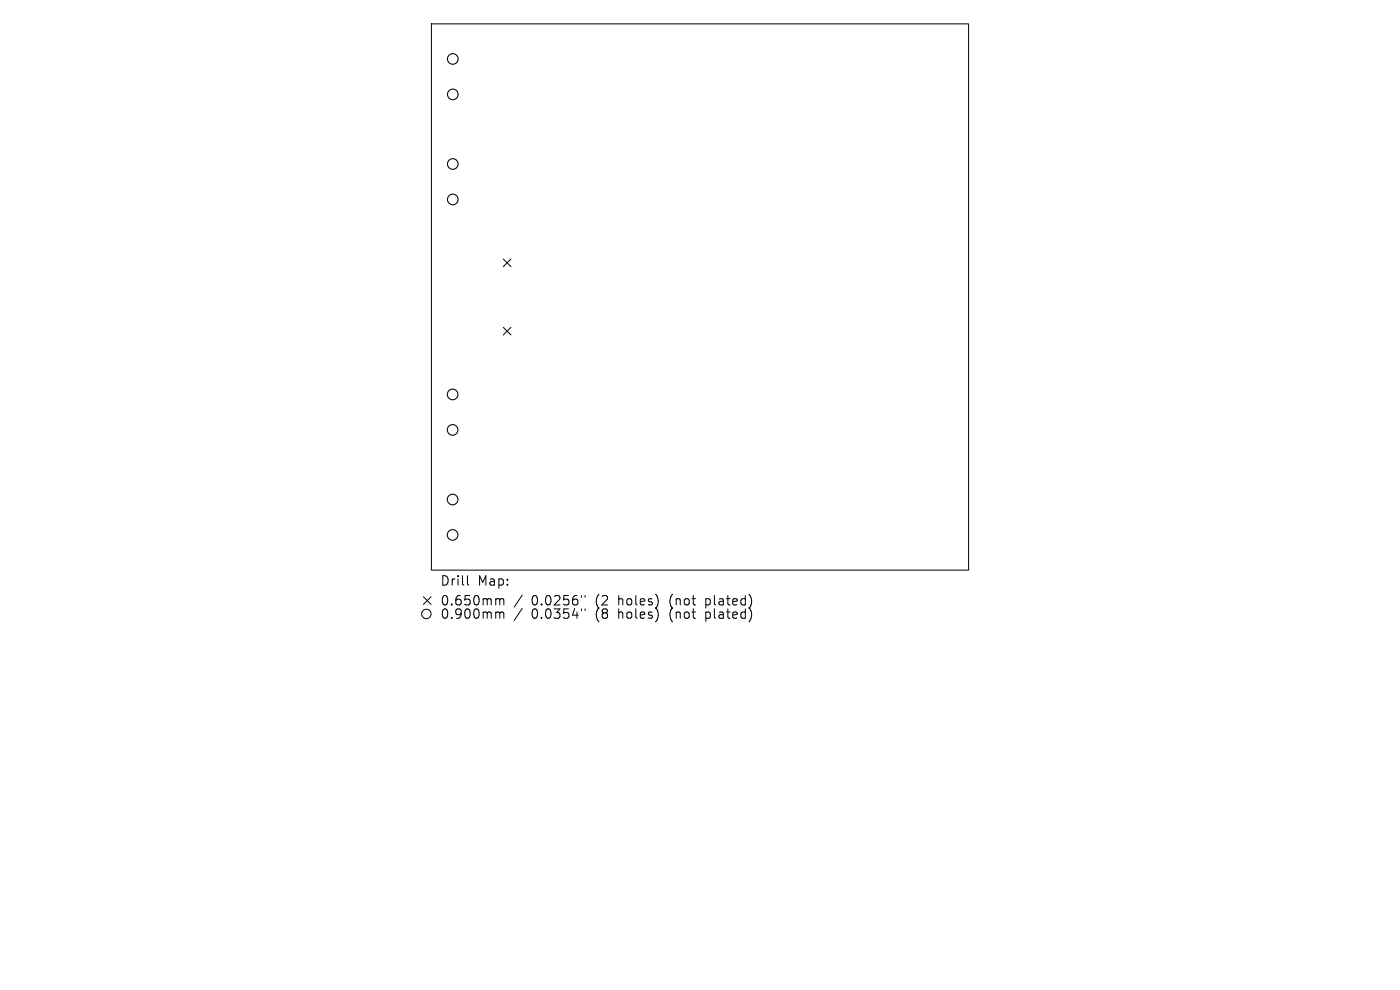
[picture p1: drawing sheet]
<svg xmlns="http://www.w3.org/2000/svg" width="297mm" height="210mm" viewBox="0 0 297 210" stroke-linecap="round" stroke-linejoin="round" font-family="sans-serif">
<defs><g id="words">
<g font-size="2.8">
<text x="93.5" y="124.5">Drill</text>
<text x="101.4" y="124.5">Map:</text>
<text x="93.5" y="128.7">0.650mm</text>
<text x="93.5" y="131.5">0.900mm</text>
<text x="112.7" y="128.7">0.0256&quot;</text>
<text x="112.7" y="131.5">0.0354&quot;</text>
<text x="126.3" y="128.7">(2</text>
<text x="126.3" y="131.5">(8</text>
<text x="131.2" y="128.7">holes)</text>
<text x="131.2" y="131.5">holes)</text>
<text x="142.1" y="128.7">(not</text>
<text x="142.1" y="131.5">(not</text>
<text x="149.9" y="128.7">plated)</text>
<text x="149.9" y="131.5">plated)</text>
</g>
</g></defs>
<g fill="none" stroke="#000" stroke-width=".21">
<path d="M91.5 5.1h114v115.8h-114zM106.8 54.9l1.6 1.7M108.4 54.9l-1.6 1.7M106.8 69.4l1.6 1.7M108.4 69.4l-1.6 1.7M89.8 126.6l1.7 1.6M91.5 126.6l-1.7 1.6M99.2 122.1v1.7l.3 .3M105.7 127l.3 .3M105.7 129.8l.3 .3M106 127.3v1M106 130.1v1.1"/>
<path d="M106 127.3l.3-.3 .5 .1 .1 1.2M106 130.1l.3-.3 .5 .1 .1 1.3M110.8 126.2l-1.7 2.6M110.8 129.1l-1.7 2.5M123.4 126.3v.4M123.4 129.2v.3M124.1 126.3v.4M124.1 129.2v.3M139.5 126.9v1.3M139.5 129.7v1.4M159 126.1a2.35 2.35 0 0 1 0 2.9 2.3 2.3 0 0 1 0 2.8"/>
<circle cx="90.5" cy="130.2" r="1"/>
</g>
<g fill="none" stroke="#000" stroke-width=".23">
<circle cx="96.1" cy="12.5" r="1.13"/>
<circle cx="96.1" cy="20" r="1.13"/>
<circle cx="96.1" cy="34.8" r="1.13"/>
<circle cx="96.1" cy="42.3" r="1.13"/>
<circle cx="96" cy="91.2" r="1.13"/>
<circle cx="96" cy="83.7" r="1.13"/>
<circle cx="96" cy="113.5" r="1.13"/>
<circle cx="96" cy="106" r="1.13"/>
</g>
<use href="#words"/>
</svg>
